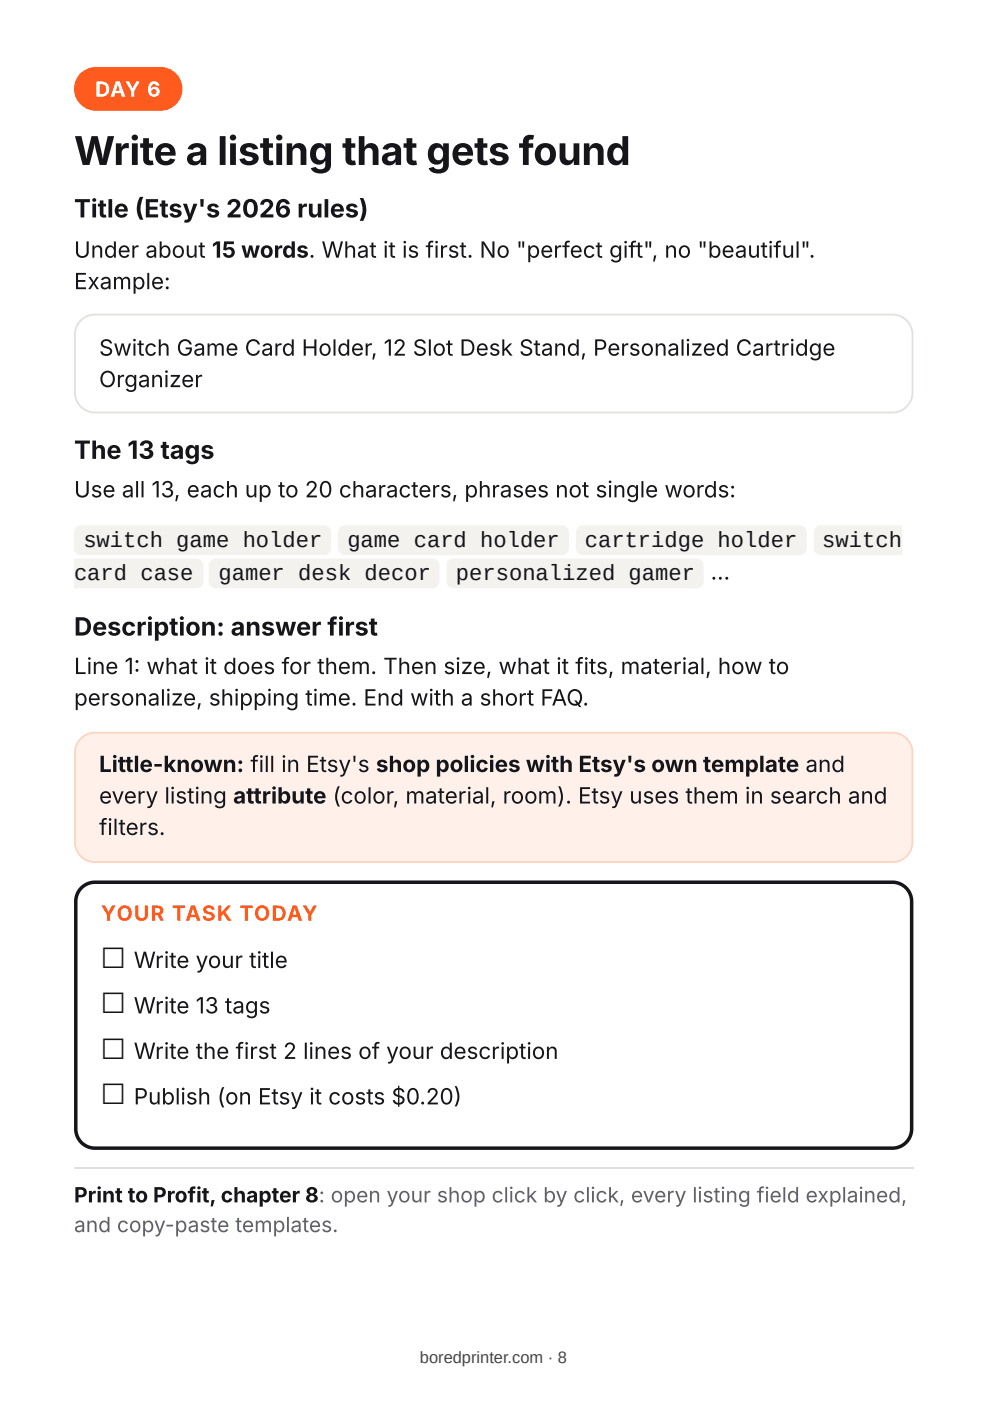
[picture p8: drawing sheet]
<svg xmlns="http://www.w3.org/2000/svg" width="148mm" height="210mm" viewBox="0 0 148 210" stroke-linecap="round" stroke-linejoin="round" font-family="sans-serif">
<defs><g id="words">
<text font-size="5.9" fill="#16161a" x="11.1" y="24.8">Write a listing that gets found</text>
<g font-size="4.2" fill="#16161a">
<text x="15.1" y="145.2">☐</text>
<text x="15.1" y="152.1">☐</text>
<text x="15.1" y="158.9">☐</text>
<text x="15.1" y="165.7">☐</text>
</g>
<g font-size="3.8" fill="#16161a">
<text x="11.1" y="32.6">Title (Etsy's 2026 rules)</text>
<text x="11.1" y="68.9">The 13 tags</text>
<text x="11.1" y="95.4">Description: answer first</text>
</g>
<g font-size="3.4" fill="#16161a">
<text x="11.1" y="38.7">Under about 15 words. What it is first. No &quot;perfect gift&quot;, no &quot;beautiful&quot;.</text>
<text x="11.1" y="43.4">Example:</text>
<text x="14.9" y="53.4">Switch Game Card Holder, 12 Slot Desk Stand, Personalized Cartridge</text>
<text x="14.9" y="58.1">Organizer</text>
<text x="11.1" y="74.6">Use all 13, each up to 20 characters, phrases not single words:</text>
<text x="106.7" y="87">…</text>
<text x="11.1" y="101.1">Line 1: what it does for them. Then size, what it fits, material, how to</text>
<text x="11.1" y="105.9">personalize, shipping time. End with a short FAQ.</text>
<text x="14.9" y="115.8">Little-known: fill in Etsy's shop policies with Etsy's own template and</text>
<text x="14.9" y="120.6">every listing attribute (color, material, room). Etsy uses them in search and</text>
<text x="14.9" y="125.3">filters.</text>
<text x="20.1" y="145.2">Write your title</text>
<text x="20.1" y="152.1">Write 13 tags</text>
<text x="20.1" y="158.9">Write the first 2 lines of your description</text>
<text x="20.1" y="165.7">Publish (on Etsy it costs $0.20)</text>
</g>
<g font-size="3.3" fill="#16161a">
<text x="12.5" y="82.1">switch game holder</text>
<text x="52.1" y="82.1">game card holder</text>
<text x="87.8" y="82.1">cartridge holder</text>
<text x="123.4" y="82.1">switch</text>
<text x="11.1" y="87.1">card case</text>
<text x="32.8" y="87.1">gamer desk decor</text>
<text x="68.5" y="87.1">personalized gamer</text>
</g>
<text font-size="3.2" fill="#fff" x="14.3" y="14.5">DAY 6</text>
<text font-size="3.2" fill="#ff5b1f" x="15.1" y="138.2">YOUR TASK TODAY</text>
<text font-size="3.2" fill="#16161a" x="11.1" y="180.4">Print to Profit, chapter 8: open your shop click by click, every listing field explained,</text>
<text font-size="3.2" fill="#5e6169" x="11.1" y="184.9">and copy-paste templates.</text>
<text font-size="2.5" fill="#454545" x="63" y="204.5">boredprinter.com · 8</text>
</g></defs>
<path d="M12.1 48.1l1-.7 1.2-.2h119.7a3 3 0 0 1 3 3v8.7a3 3 0 0 1-3 3h-119.7a3 3 0 0 1-3.1-3l.1-8.9 .3-1.1z" fill="none" stroke="#e2e0da" stroke-width=".26"/>
<path d="M12.1 110.8l1-.6 1.2-.3h119.7a3 3 0 0 1 3 3.1v13.3a3 3 0 0 1-3 3.1h-119.7a3 3 0 0 1-3.1-3.1l.1-13.5 .3-1.2z" fill="#fff1ea"/>
<path d="M12.1 110.8l1-.6 1.2-.3h119.7a3 3 0 0 1 3 3.1v13.3a3 3 0 0 1-3 3.1h-119.7a3 3 0 0 1-3.1-3.1l.1-13.5 .3-1.2z" fill="none" stroke="#ffd3bf" stroke-width=".26"/>
<path d="M12.2 133.2l1-.6 1.1-.2h119.7a2.89 2.89 0 0 1 2.9 2.9v34.1a2.89 2.89 0 0 1-2.9 2.9h-119.7a2.89 2.89 0 0 1-2.9-2.9v-34.1l.2-1.1z" fill="none" stroke="#16161a" stroke-width=".53"/>
<path d="M11.1 175.3h126" fill="none" stroke="#e2e0da" stroke-width=".26"/>
<path d="M12.1 11l.8-.6 1.3-.3h9.9a3.3 3.3 0 0 1 3.3 3.2 3.3 3.3 0 0 1-3.3 3.3h-9.7a3.3 3.3 0 0 1-3-2 3.3 3.3 0 0 1 .7-3.6z" fill="#ff5b1f"/>
<g fill="#f4f2ee">
<path d="M11.4 79.1l.4-.2 .4-.1h36.5a1.05 1.05 0 0 1 1 1.1v2.3a1.05 1.05 0 0 1-1 1.1h-36.5a1.05 1.05 0 0 1-1.1-1.1v-2.5z"/>
<path d="M51.1 79.1l.3-.2 .4-.1h32.6a1.05 1.05 0 0 1 1 1.1v2.3a1.05 1.05 0 0 1-1 1.1h-32.6a1.05 1.05 0 0 1-1-1.1v-2.5z"/>
<path d="M86.8 79.1l.3-.2 .4-.1h32.6a1.05 1.05 0 0 1 1 1.1v2.3a1.05 1.05 0 0 1-1 1.1h-32.6a1.05 1.05 0 0 1-1-1.1v-2.5z"/>
<path d="M122.5 79.1l.3-.2 .4-.1h12.1v4.5h-12.1a1.05 1.05 0 0 1-1-1.1v-2.5z"/>
<path d="M11.1 83.8h18.4a1.05 1.05 0 0 1 1 1.1v2.3a1.05 1.05 0 0 1-1 1.1h-18.4z"/>
<path d="M31.6 84.1l.4-.2 .4-.1h32.5a1.05 1.05 0 0 1 1.1 1.1v2.3a1.05 1.05 0 0 1-1.1 1.1h-32.5a1.05 1.05 0 0 1-1.1-1.1v-2.5z"/>
<path d="M67.3 84.1l.4-.2 .4-.1h36.5a1.05 1.05 0 0 1 1 1.1v2.3a1.05 1.05 0 0 1-1 1.1h-36.5a1.05 1.05 0 0 1-1.1-1.1v-2.5z"/>
</g>
<use href="#words"/>
</svg>
